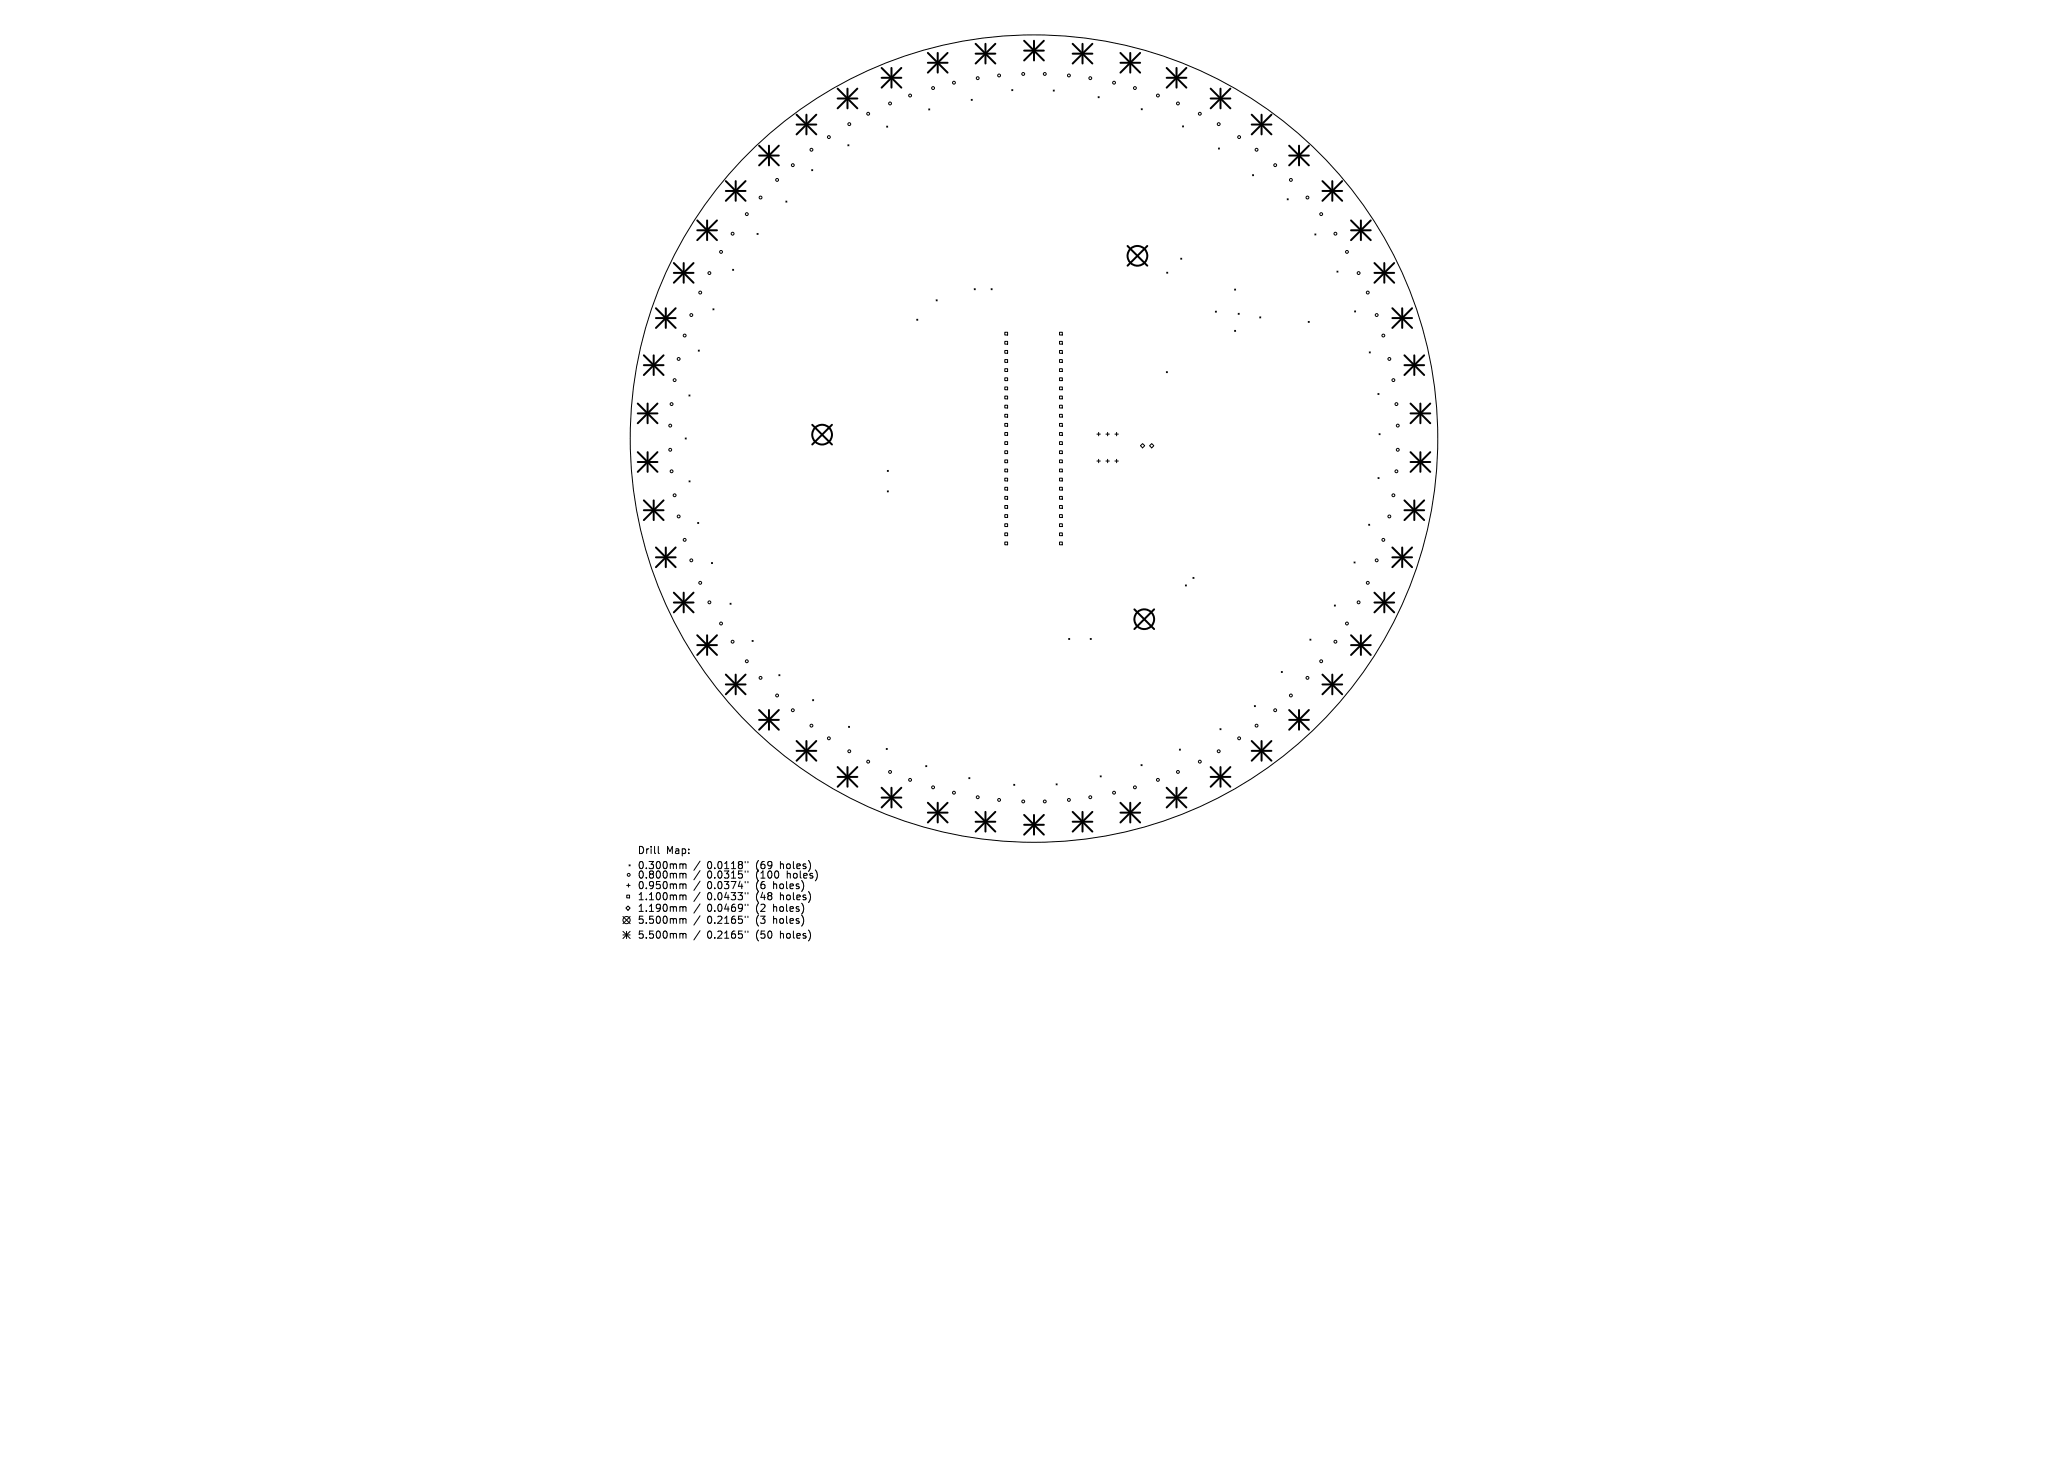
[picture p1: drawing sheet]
<svg xmlns="http://www.w3.org/2000/svg" width="297mm" height="210mm" viewBox="0 0 297 210" stroke-linecap="round" stroke-linejoin="round" font-family="sans-serif">
<defs><g id="words">
<g font-size="1.4">
<text x="91.5" y="122.8">Drill</text>
<text x="91.5" y="125">0.300mm</text>
<text x="95.7" y="122.8">Map:</text>
<text x="101.6" y="125">0.0118&quot;</text>
<text x="108.6" y="125">(69</text>
<text x="112.2" y="125">holes)</text>
<text x="91.5" y="126.3">0.800mm</text>
<text x="91.5" y="127.9">0.950mm</text>
<text x="91.5" y="129.4">1.100mm</text>
<text x="91.5" y="131.1">1.190mm</text>
<text x="101.6" y="126.3">0.0315&quot;</text>
<text x="101.6" y="127.9">0.0374&quot;</text>
<text x="101.6" y="129.4">0.0433&quot;</text>
<text x="101.6" y="131.1">0.0469&quot;</text>
<text x="108.6" y="126.3">(100</text>
<text x="108.6" y="127.9">(6</text>
<text x="108.6" y="129.4">(48</text>
<text x="108.6" y="131.1">(2</text>
<text x="111.2" y="127.9">holes)</text>
<text x="111.2" y="131.1">holes)</text>
<text x="112.2" y="129.4">holes)</text>
<text x="113.2" y="126.3">holes)</text>
<text x="91.5" y="132.8">5.500mm</text>
<text x="91.5" y="135">5.500mm</text>
<text x="101.6" y="132.8">0.2165&quot;</text>
<text x="101.6" y="135">0.2165&quot;</text>
<text x="108.6" y="132.8">(3</text>
<text x="108.6" y="135">(50</text>
<text x="111.2" y="132.8">holes)</text>
<text x="112.2" y="135">holes)</text>
</g>
</g></defs>
<g fill="none" stroke="#000" stroke-width=".14">
<path d="M127.3 18.1l.2 .2M127.5 18.1l-.2 .2M133.4 15.6l.1 .2M133.5 15.6l-.1 .2M139.5 14.3l.1 .1M139.6 14.3l-.1 .1M145.3 12.9l.2 .1M145.5 12.9l-.2 .1M151.3 12.9l.1 .2M151.4 12.9l-.1 .2M157.7 13.9l.2 .1M157.9 13.9l-.2 .1"/>
<path d="M163.9 15.6l.2 .2M164.1 15.6l-.2 .2M169.8 18.1l.2 .1M170 18.1l-.2 .1M105.2 38.7l.2 .1M105.4 38.7l-.2 .1M108.7 33.5l.2 .2M108.9 33.5l-.2 .2M112.9 28.9l.1 .1M113 28.9l-.1 .1M116.6 24.4l.1 .1M116.7 24.4l-.1 .1"/>
<path d="M121.8 20.8l.1 .1M121.9 20.8l-.1 .1M167.6 39.1l.1 .2M167.7 39.1l-.1 .2M169.6 37.1l.1 .1M169.7 37.1l-.1 .1M175 21.3l.1 .1M175.1 21.3l-.1 .1M179.9 25.1l.1 .1M180 25.1l-.1 .1M184.9 28.6l.1 .1M185 28.6l-.1 .1"/>
<path d="M188.8 33.6l.2 .2M189 33.6l-.2 .2M192 38.9l.2 .2M192.2 38.9l-.2 .2M98.9 56.7l.2 .2M99.1 56.7l-.2 .2M100.3 50.3l.1 .1M100.4 50.3l-.1 .1M102.4 44.4l.1 .1M102.5 44.4l-.1 .1M131.7 45.9l.1 .1M131.8 45.9l-.1 .1"/>
<path d="M134.4 43.1l.2 .1M134.6 43.1l-.2 .1M139.9 41.5l.2 .1M140.1 41.5l-.2 .1M142.3 41.5l.2 .1M142.5 41.5l-.2 .1M144.3 47.7h.4v.4h-.4zM144.3 49h.4v.4h-.4zM144.3 50.3h.4v.4h-.4zM144.3 51.7h.4v.4h-.4zM144.3 53h.4v.4h-.4zM144.3 54.3h.4v.4h-.4z"/>
<path d="M144.3 55.6h.4v.4h-.4zM144.3 56.9h.4v.4h-.4zM144.3 58.2h.4v.4h-.4zM144.3 59.5h.4v.4h-.4zM152.2 47.7h.4v.4h-.4zM152.2 49h.4v.4h-.4zM152.2 50.3h.4v.4h-.4zM152.2 51.7h.4v.4h-.4zM152.2 53h.4v.4h-.4zM152.2 54.3h.4v.4h-.4zM152.2 55.6h.4v.4h-.4zM152.2 56.9h.4v.4h-.4z"/>
<path d="M152.2 58.2h.4v.4h-.4zM152.2 59.5h.4v.4h-.4zM167.5 53.4l.2 .1M167.7 53.4l-.2 .1M174.5 44.7l.2 .1M174.7 44.7l-.2 .1M177.3 47.5l.2 .1M177.3 41.5l.2 .2M177.5 41.5l-.2 .2M177.5 47.5l-.2 .1M177.8 45l.2 .2M178 45l-.2 .2"/>
<path d="M180.9 45.5l.2 .2M181.1 45.5l-.2 .2M187.9 46.2l.1 .1M188 46.2l-.1 .1M194.5 44.7l.2 .1M194.7 44.7l-.2 .1M196.6 50.5l.2 .2M196.8 50.5l-.2 .2M197.9 56.5l.1 .2M198 56.5l-.1 .2M98.4 62.9l.2 .2M98.6 62.9l-.2 .2"/>
<path d="M99 69.1l.1 .1M99.1 69.1l-.1 .1M100.2 75l.2 .2M100.4 75l-.2 .2M127.4 67.6l.2 .1M127.4 70.5l.2 .2M127.6 67.6l-.2 .1M127.6 70.5l-.2 .2M144.3 60.8h.4v.4h-.4zM144.3 62.1h.4v.4h-.4zM144.3 63.4h.4v.4h-.4zM144.3 64.8h.4v.4h-.4z"/>
<path d="M144.3 66.1h.4v.4h-.4zM144.3 67.4h.4v.4h-.4zM144.3 68.7h.4v.4h-.4zM144.3 70h.4v.4h-.4zM144.3 71.3h.4v.4h-.4zM144.3 72.6h.4v.4h-.4zM144.3 73.9h.4v.4h-.4zM144.3 75.2h.4v.4h-.4zM144.3 76.5h.4v.4h-.4zM144.3 77.9h.4v.4h-.4zM152.2 60.8h.4v.4h-.4zM152.2 62.1h.4v.4h-.4z"/>
<path d="M152.2 63.4h.4v.4h-.4zM152.2 64.8h.4v.4h-.4zM152.2 66.1h.4v.4h-.4zM152.2 67.4h.4v.4h-.4zM152.2 68.7h.4v.4h-.4zM152.2 70h.4v.4h-.4zM152.2 71.3h.4v.4h-.4zM152.2 72.6h.4v.4h-.4zM152.2 73.9h.4v.4h-.4zM152.2 75.2h.4v.4h-.4zM152.2 76.5h.4v.4h-.4zM152.2 77.9h.4v.4h-.4z"/>
<path d="M157.5 62.4h.5M157.5 66.2h.5M157.8 62.1v.5M157.8 66v.5M158.8 62.4h.5M158.8 66.2h.5M159.1 62.1v.5M159.1 66v.5M160.1 62.4h.5M160.1 66.2h.5M160.4 62.1v.5M160.4 66v.5"/>
<path d="M163.8 64l.3-.3 .3 .3-.3 .3zM165.1 64l.3-.3 .3 .3-.3 .3zM196.6 75.3l.1 .2M196.7 75.3l-.1 .2M197.9 68.6l.2 .2M198.1 62.3l.1 .1M198.1 68.6l-.2 .2M198.2 62.3l-.1 .1M102.2 80.8l.1 .2M102.3 80.8l-.1 .2M104.8 86.6l.2 .2M105 86.6l-.2 .2"/>
<path d="M108 92l.2 .1M108.2 92l-.2 .1M111.9 96.9l.1 .2M112 96.9l-.1 .2M153.5 91.7l.1 .2M153.6 91.7l-.1 .2M156.6 91.7l.1 .2M156.7 91.7l-.1 .2M170.2 84l.2 .2M170.4 84l-.2 .2M171.3 82.9l.2 .2M171.5 82.9l-.2 .2"/>
<path d="M184 96.5l.2 .1M184.2 96.5l-.2 .1M188.1 91.8l.2 .2M188.3 91.8l-.2 .2M191.6 86.9l.2 .2M191.8 86.9l-.2 .2M194.5 80.7l.1 .2M194.6 80.7l-.1 .2M116.7 100.5l.2 .2M116.9 100.5l-.2 .2M121.9 104.3l.1 .2M122 104.3l-.1 .2"/>
<path d="M127.3 107.5l.1 .2M127.4 107.5l-.1 .2M133 110l.1 .1M133.1 110l-.1 .1M139.1 111.7l.2 .2M139.3 111.7l-.2 .2M145.6 112.7l.1 .1M145.7 112.7l-.1 .1M151.7 112.6l.1 .1M151.8 112.6l-.1 .1M158 111.4l.2 .2M158.2 111.4l-.2 .2"/>
<path d="M163.9 109.8l.1 .2M164 109.8l-.1 .2M169.4 107.6l.1 .2M169.5 107.6l-.1 .2M175.2 104.7l.2 .1M175.4 104.7l-.2 .1M180.1 101.4l.2 .1M180.3 101.4l-.2 .1M89.5 131.6l1 1.1M89.5 133.8l1 1M89.5 134.3h1M90 133.8v1"/>
<path d="M90 127.2h.5M90 128.6h.4v.4h-.4zM90.2 130.1l.3 .3-.3 .4-.3-.4zM90.3 126.9v.5M90.3 124.2l.2 .2M90.5 124.2l-.2 .2M90.5 131.6l-1 1.1M90.5 133.8l-1 1M94.5 121.6v.9l.2 .1M97.8 124.1l.3 .1M97.8 125.5l.3 .1M97.8 127l.3 .1"/>
<path d="M97.8 128.6l.3 .1M97.8 130.2l.3 .2M97.8 131.9l.3 .2M97.8 134.1l.3 .1M98.1 124.2l.1-.1h.3v.7M98.1 124.2v.6M98.1 125.6v.5M98.1 127.1v.6M98.1 128.7v.5M98.1 130.4v.5M98.1 132.1v.5M98.1 134.2v.6"/>
<path d="M98.1 125.6l.1-.1h.3v.6M98.1 127.1l.1-.1h.3v.7M98.1 128.7l.1-.1h.3v.6M98.1 130.4l.1-.2 .3 .1v.6M98.1 132.1l.1-.2 .3 .1v.6M98.1 134.2l.1-.1h.3v.7M100.5 123.7l-.8 1.3M100.5 125.1l-.8 1.3M100.5 126.6l-.8 1.3M100.5 128.2l-.8 1.3M100.5 129.8l-.8 1.4M100.5 131.6l-.8 1.3"/>
<path d="M100.5 133.7l-.8 1.3M107 123.7v.2M107 125.1v.2M107 126.6v.2M107 128.2v.2M107 129.9v.2M107 131.6v.2M107 133.7v.2M107.4 123.7v.2M107.4 125.1v.2M107.4 126.6v.2M107.4 128.2v.2"/>
<path d="M107.4 129.9v.2M107.4 131.6v.2M107.4 133.7v.2"/>
<circle cx="119" cy="19.7" r=".21"/>
<circle cx="122" cy="17.8" r=".21"/>
<circle cx="124.7" cy="16.3" r=".21"/>
<circle cx="127.8" cy="14.9" r=".21"/>
<circle cx="130.7" cy="13.7" r=".21"/>
<circle cx="134" cy="12.6" r=".21"/>
<circle cx="137" cy="11.9" r=".21"/>
<circle cx="140.4" cy="11.2" r=".21"/>
<circle cx="143.5" cy="10.8" r=".21"/>
<circle cx="147" cy="10.6" r=".21"/>
<circle cx="150" cy="10.6" r=".21"/>
<circle cx="153.5" cy="10.8" r=".21"/>
<circle cx="156.6" cy="11.2" r=".21"/>
<circle cx="160" cy="11.9" r=".21"/>
<circle cx="163" cy="12.6" r=".21"/>
<circle cx="166.3" cy="13.7" r=".21"/>
<circle cx="169.2" cy="14.9" r=".21"/>
<circle cx="172.3" cy="16.3" r=".21"/>
<circle cx="175" cy="17.8" r=".21"/>
<circle cx="178" cy="19.7" r=".21"/>
<circle cx="101.9" cy="39.2" r=".21"/>
<circle cx="103.6" cy="36.2" r=".21"/>
<circle cx="105.2" cy="33.6" r=".21"/>
<circle cx="107.3" cy="30.8" r=".21"/>
<circle cx="109.2" cy="28.4" r=".21"/>
<circle cx="111.6" cy="25.8" r=".21"/>
<circle cx="113.9" cy="23.7" r=".21"/>
<circle cx="116.5" cy="21.5" r=".21"/>
<circle cx="180.5" cy="21.5" r=".21"/>
<circle cx="183.1" cy="23.7" r=".21"/>
<circle cx="185.4" cy="25.8" r=".21"/>
<circle cx="187.8" cy="28.4" r=".21"/>
<circle cx="189.7" cy="30.8" r=".21"/>
<circle cx="191.8" cy="33.6" r=".21"/>
<circle cx="193.4" cy="36.2" r=".21"/>
<circle cx="195.1" cy="39.2" r=".21"/>
<circle cx="96.5" cy="58" r=".21"/>
<circle cx="96.9" cy="54.6" r=".21"/>
<circle cx="97.5" cy="51.6" r=".21"/>
<circle cx="98.3" cy="48.2" r=".21"/>
<circle cx="99.3" cy="45.3" r=".21"/>
<circle cx="100.6" cy="42" r=".21"/>
<circle cx="196.4" cy="42" r=".21"/>
<circle cx="197.7" cy="45.3" r=".21"/>
<circle cx="198.7" cy="48.2" r=".21"/>
<circle cx="199.5" cy="51.6" r=".21"/>
<circle cx="200.1" cy="54.6" r=".21"/>
<circle cx="200.6" cy="58" r=".21"/>
<circle cx="96.3" cy="64.6" r=".21"/>
<circle cx="96.3" cy="61.1" r=".21"/>
<circle cx="96.5" cy="67.7" r=".21"/>
<circle cx="96.9" cy="71.1" r=".21"/>
<circle cx="97.5" cy="74.2" r=".21"/>
<circle cx="98.3" cy="77.5" r=".21"/>
<circle cx="148.5" cy="63" r="58"/>
<circle cx="198.7" cy="77.5" r=".21"/>
<circle cx="199.5" cy="74.2" r=".21"/>
<circle cx="200.1" cy="71.1" r=".21"/>
<circle cx="200.6" cy="67.7" r=".21"/>
<circle cx="200.7" cy="64.6" r=".21"/>
<circle cx="200.7" cy="61.1" r=".21"/>
<circle cx="99.3" cy="80.5" r=".21"/>
<circle cx="100.6" cy="83.7" r=".21"/>
<circle cx="101.9" cy="86.5" r=".21"/>
<circle cx="103.6" cy="89.6" r=".21"/>
<circle cx="105.2" cy="92.2" r=".21"/>
<circle cx="107.3" cy="95" r=".21"/>
<circle cx="109.2" cy="97.4" r=".21"/>
<circle cx="111.6" cy="99.9" r=".21"/>
<circle cx="185.4" cy="99.9" r=".21"/>
<circle cx="187.8" cy="97.4" r=".21"/>
<circle cx="189.7" cy="95" r=".21"/>
<circle cx="191.8" cy="92.2" r=".21"/>
<circle cx="193.4" cy="89.6" r=".21"/>
<circle cx="195.1" cy="86.5" r=".21"/>
<circle cx="196.4" cy="83.7" r=".21"/>
<circle cx="197.7" cy="80.5" r=".21"/>
<circle cx="113.9" cy="102" r=".21"/>
<circle cx="116.5" cy="104.2" r=".21"/>
<circle cx="119" cy="106.1" r=".21"/>
<circle cx="122" cy="107.9" r=".21"/>
<circle cx="124.7" cy="109.4" r=".21"/>
<circle cx="127.8" cy="110.9" r=".21"/>
<circle cx="130.7" cy="112" r=".21"/>
<circle cx="134" cy="113.1" r=".21"/>
<circle cx="137" cy="113.9" r=".21"/>
<circle cx="140.4" cy="114.5" r=".21"/>
<circle cx="143.5" cy="114.9" r=".21"/>
<circle cx="147" cy="115.1" r=".21"/>
<circle cx="150" cy="115.1" r=".21"/>
<circle cx="153.5" cy="114.9" r=".21"/>
<circle cx="156.6" cy="114.5" r=".21"/>
<circle cx="160" cy="113.9" r=".21"/>
<circle cx="163" cy="113.1" r=".21"/>
<circle cx="166.3" cy="112" r=".21"/>
<circle cx="169.2" cy="110.9" r=".21"/>
<circle cx="172.3" cy="109.4" r=".21"/>
<circle cx="175" cy="107.9" r=".21"/>
<circle cx="178" cy="106.1" r=".21"/>
<circle cx="180.5" cy="104.2" r=".21"/>
<circle cx="183.1" cy="102" r=".21"/>
<circle cx="90" cy="132.2" r=".52"/>
<circle cx="90.3" cy="125.7" r=".21"/>
</g>
<g fill="none" stroke="#000" stroke-width=".28">
<path d="M114.4 16.5l2.8 2.8M114.4 17.9h2.8M115.8 16.5v2.8M117.2 16.5l-2.8 2.8M120.3 12.7l2.8 2.9M120.3 14.1h2.8M121.7 12.7v2.9M123.1 12.7l-2.8 2.9M126.6 9.8l2.9 2.8M126.6 11.2h2.9M128 9.8v2.8M129.5 9.8l-2.9 2.8"/>
<path d="M133.3 7.6l2.8 2.8M133.3 9h2.8M134.7 7.6v2.8M136.1 7.6l-2.8 2.8M140.1 6.3l2.9 2.8M140.1 7.7h2.9M141.5 6.3v2.8M143 6.3l-2.9 2.8M147.1 5.9l2.8 2.8M147.1 7.3h2.8M148.5 5.9v2.8M149.9 5.9l-2.8 2.8"/>
<path d="M154.1 7.7h2.8M154.1 6.3l2.8 2.8M155.5 6.3v2.8M156.9 6.3l-2.8 2.8M160.9 9h2.8M160.9 7.6l2.8 2.8M162.3 7.6v2.8M163.7 7.6l-2.8 2.8M167.6 11.2h2.8M167.6 9.8l2.8 2.8M169 9.8v2.8M170.4 9.8l-2.8 2.8"/>
<path d="M173.9 14.1h2.8M173.9 12.7l2.8 2.9M175.3 12.7v2.9M176.7 12.7l-2.8 2.9M179.8 17.9h2.8M179.8 16.5l2.8 2.8M181.2 16.5v2.8M182.6 16.5l-2.8 2.8M96.8 37.8l2.8 2.8M96.8 39.2h2.8M98.2 37.8v2.8M99.6 37.8l-2.8 2.8"/>
<path d="M100.1 31.7l2.9 2.8M100.1 33.1h2.9M101.6 31.7v2.8M103 31.7l-2.9 2.8M104.2 26l2.9 2.8M104.2 27.4h2.9M105.7 26v2.8M107.1 26l-2.9 2.8M109 20.9l2.9 2.9M109 22.3h2.9M110.4 20.9v2.9M111.9 20.9l-2.9 2.9"/>
<path d="M161.9 35.3l2.9 2.9M164.8 35.3l-2.9 2.9M185.1 22.3h2.9M185.1 20.9l2.9 2.9M186.6 20.9v2.9M188 20.9l-2.9 2.9M189.9 27.4h2.9M189.9 26l2.9 2.8M191.3 26v2.8M192.8 26l-2.9 2.8M194 33.1h2.9M194 31.7l2.9 2.8"/>
<path d="M195.4 31.7v2.8M196.9 31.7l-2.9 2.8M197.4 39.2h2.8M197.4 37.8l2.8 2.8M198.8 37.8v2.8M200.2 37.8l-2.8 2.8M91.6 58l2.8 2.8M91.6 59.4h2.8M92.5 51l2.8 2.9M92.5 52.5h2.8M93 58v2.8M93.9 51v2.9"/>
<path d="M94.2 44.3l2.8 2.8M94.2 45.7h2.8M94.4 58l-2.8 2.8M95.3 51l-2.8 2.9M95.6 44.3v2.8M97 44.3l-2.8 2.8M200 45.7h2.8M200 44.3l2.8 2.8M201.4 44.3v2.8M201.7 52.5h2.8M201.7 51l2.8 2.9M202.6 59.4h2.8"/>
<path d="M202.6 58l2.8 2.8M202.8 44.3l-2.8 2.8M203.1 51v2.9M204 58v2.8M204.5 51l-2.8 2.9M205.4 58l-2.8 2.8M91.6 64.9l2.8 2.9M91.6 66.4h2.8M92.5 71.9l2.8 2.8M92.5 73.3h2.8M93 64.9v2.9M93.9 71.9v2.8"/>
<path d="M94.2 78.6l2.8 2.9M94.4 64.9l-2.8 2.9M95.3 71.9l-2.8 2.8M95.6 78.6v2.9M97 78.6l-2.8 2.9M116.7 61l2.8 2.9M119.5 61l-2.8 2.9M200 78.6l2.8 2.9M201.4 78.6v2.9M201.7 73.3h2.8M201.7 71.9l2.8 2.8M202.6 66.4h2.8"/>
<path d="M202.6 64.9l2.8 2.9M202.8 78.6l-2.8 2.9M203.1 71.9v2.8M204 64.9v2.9M204.5 71.9l-2.8 2.8M205.4 64.9l-2.8 2.9M94.2 80.1h2.8M96.8 85.1l2.8 2.9M96.8 86.5h2.8M98.2 85.1v2.9M99.6 85.1l-2.8 2.9M100.1 91.2l2.9 2.9"/>
<path d="M100.1 92.7h2.9M101.6 91.2v2.9M103 91.2l-2.9 2.9M104.2 96.9l2.9 2.8M104.2 98.3h2.9M105.7 96.9v2.8M107.1 96.9l-2.9 2.8M162.9 87.5l2.9 2.9M165.8 87.5l-2.9 2.9M189.9 98.3h2.9M189.9 96.9l2.9 2.8M191.3 96.9v2.8"/>
<path d="M192.8 96.9l-2.9 2.8M194 92.7h2.9M194 91.2l2.9 2.9M195.4 91.2v2.9M196.9 91.2l-2.9 2.9M197.4 86.5h2.8M197.4 85.1l2.8 2.9M198.8 85.1v2.9M200 80.1h2.8M200.2 85.1l-2.8 2.9M109 102l2.9 2.8M109 103.4h2.9"/>
<path d="M110.4 102v2.8M111.9 102l-2.9 2.8M114.4 106.4l2.8 2.9M114.4 107.9h2.8M115.8 106.4v2.9M117.2 106.4l-2.8 2.9M120.3 110.2l2.8 2.8M120.3 111.6h2.8M121.7 110.2v2.8M123.1 110.2l-2.8 2.8M126.6 113.2l2.9 2.8M126.6 114.6h2.9"/>
<path d="M128 113.2v2.8M129.5 113.2l-2.9 2.8M133.3 115.3l2.8 2.8M133.3 116.7h2.8M134.7 115.3v2.8M136.1 115.3l-2.8 2.8M140.1 116.6l2.9 2.9M140.1 118h2.9M141.5 116.6v2.9M143 116.6l-2.9 2.9M147.1 117.1l2.8 2.8M147.1 118.5h2.8"/>
<path d="M148.5 117.1v2.8M149.9 117.1l-2.8 2.8M154.1 118h2.8M154.1 116.6l2.8 2.9M155.5 116.6v2.9M156.9 116.6l-2.8 2.9M160.9 116.7h2.8M160.9 115.3l2.8 2.8M162.3 115.3v2.8M163.7 115.3l-2.8 2.8M167.6 114.6h2.8M167.6 113.2l2.8 2.8"/>
<path d="M169 113.2v2.8M170.4 113.2l-2.8 2.8M173.9 111.6h2.8M173.9 110.2l2.8 2.8M175.3 110.2v2.8M176.7 110.2l-2.8 2.8M179.8 107.9h2.8M179.8 106.4l2.8 2.9M181.2 106.4v2.9M182.6 106.4l-2.8 2.9M185.1 103.4h2.9M185.1 102l2.9 2.8"/>
<path d="M186.6 102v2.8M188 102l-2.9 2.8"/>
<circle cx="163.4" cy="36.7" r="1.42"/>
<circle cx="118.1" cy="62.4" r="1.42"/>
<circle cx="164.3" cy="88.9" r="1.42"/>
</g>
<use href="#words"/>
</svg>
